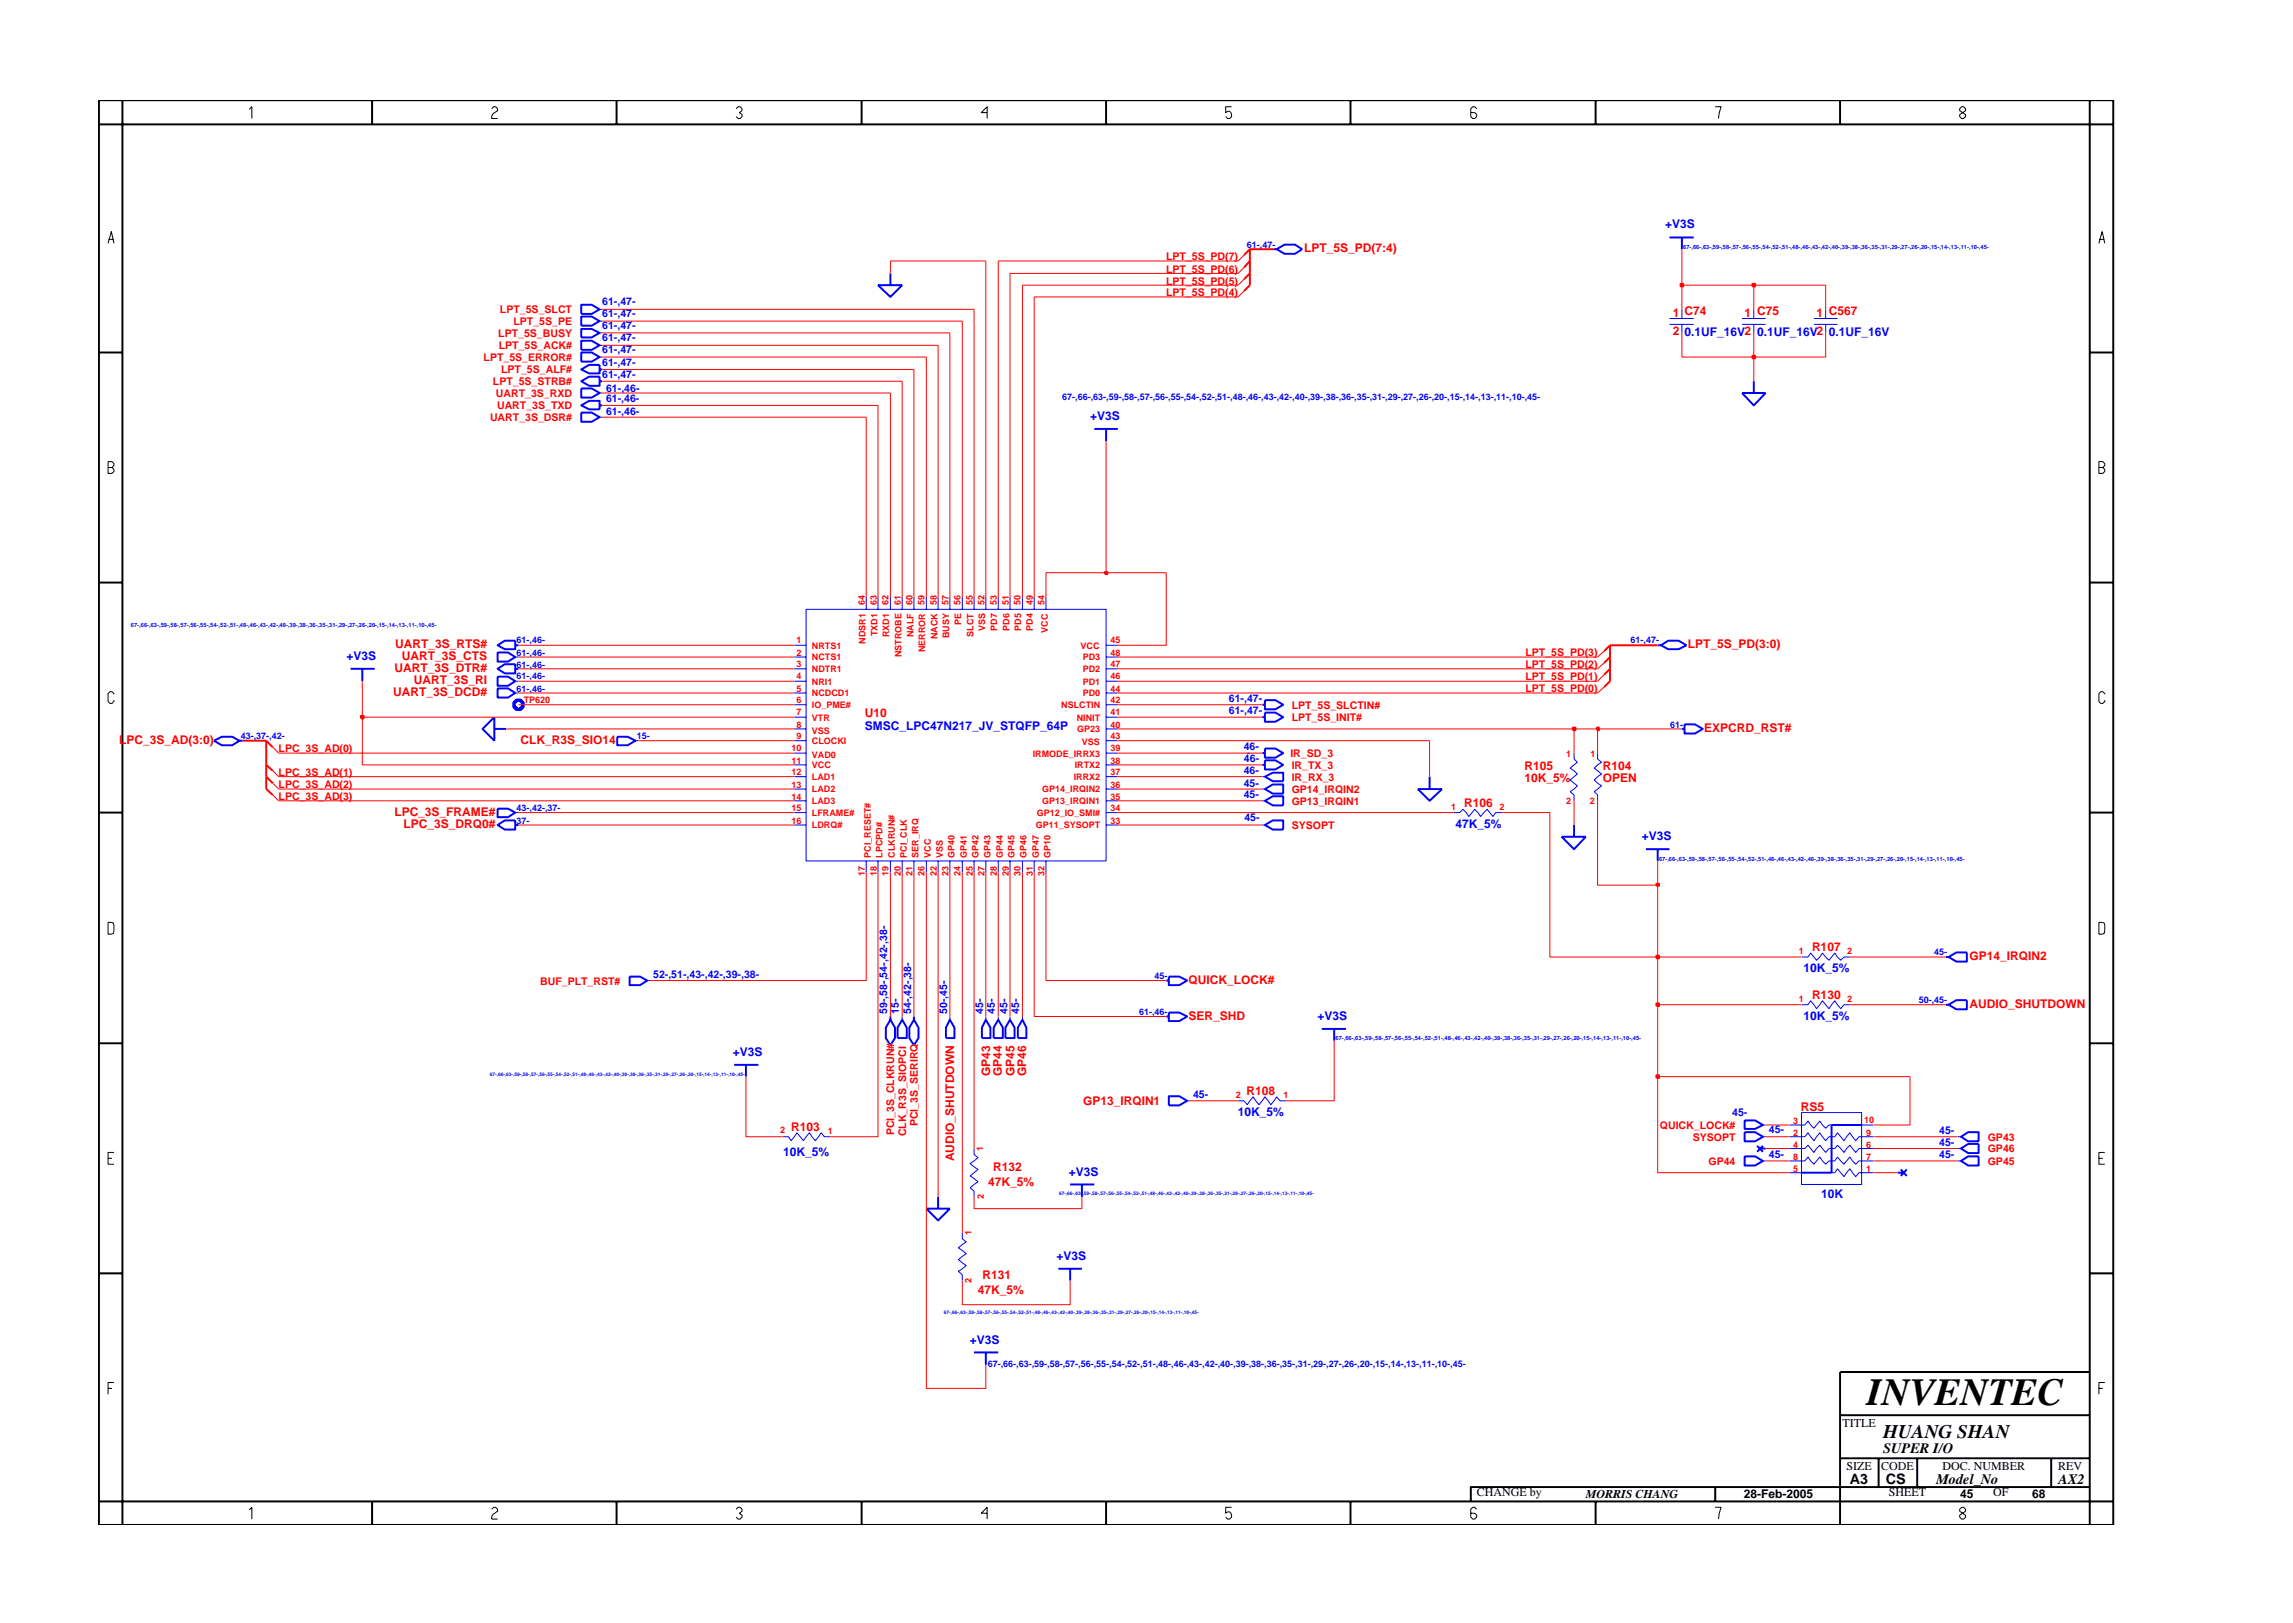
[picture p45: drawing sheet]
<svg xmlns="http://www.w3.org/2000/svg" width="297mm" height="210mm" viewBox="0 0 297 210" stroke-linecap="round" stroke-linejoin="round" font-family="sans-serif">
<defs><g id="words">
<text font-size="5" x="241.8" y="182">INVENTEC</text>
<text font-size="2.5" x="244" y="186.3">HUANG SHAN</text>
<g font-size="1.9">
<text x="244" y="188.2">SUPER I/O</text>
<text x="239.6" y="192.2">A3</text>
<text x="244.3" y="192.3">CS</text>
<text x="250.8" y="192.2">Model_No</text>
<text x="266.6" y="192.2">AX2</text>
</g>
<g font-size="1.6" fill="#00f">
<text x="215.7" y="29.6">+V3S</text>
<text x="218.2" y="43.5">0.1UF_16V2</text>
<text x="227.6" y="43.5">0.1UF_16V2</text>
<text x="236.9" y="43.5">0.1UF_16V</text>
<text x="141.2" y="54.5">+V3S</text>
<text x="44.9" y="85.5">+V3S</text>
<text x="112" y="94.6">SMSC_LPC47N217_JV_STQFP_64P</text>
<text x="188.6" y="107.3">47K_5%</text>
<text x="212.7" y="108.8">+V3S</text>
<text x="233.6" y="125.9">10K_5%</text>
<text x="94.9" y="136.8">+V3S</text>
<text x="170.7" y="132.1">+V3S</text>
<text x="233.6" y="132.2">10K_5%</text>
<text x="101.4" y="149.8">10K_5%</text>
<text x="160.4" y="144.6">10K_5%</text>
<text x="138.5" y="152.3">+V3S</text>
<text x="235.9" y="155.1">10K</text>
<text x="136.8" y="163.2">+V3S</text>
<text x="125.6" y="174.1">+V3S</text>
</g>
<g font-size="1.6" fill="#f00">
<text x="168.9" y="32.7">LPT_5S_PD(7:4)</text>
<text x="216.7" y="41">1 C74</text>
<text x="226" y="41">1 C75</text>
<text x="235.3" y="41">1 C567</text>
<text x="216.7" y="43.4">2</text>
<text x="51.2" y="83.9">UART_3S_RTS#</text>
<text x="218.6" y="83.9">LPT_5S_PD(3:0)</text>
<text x="51.1" y="87.1">UART_3S_DTR#</text>
<text x="52.1" y="85.5">UART_3S_CTS</text>
<text x="53.6" y="88.6">UART_3S_RI</text>
<text x="50.9" y="90.2">UART_3S_DCD#</text>
<text x="112" y="92.9">U10</text>
<text x="220.8" y="94.8">EXPCRD_RST#</text>
<text x="15.5" y="96.4">LPC_3S_AD(3:0)</text>
<text x="67.4" y="96.4">CLK_R3S_SIO14</text>
<text x="197.5" y="99.8">R105</text>
<text x="197.5" y="101.3">10K_5%</text>
<text x="207.6" y="99.8">R104</text>
<text x="207.6" y="101.3">OPEN</text>
<text x="51.1" y="105.7">LPC_3S_FRAME#</text>
<text x="52.3" y="107.3">LPC_3S_DRQ0#</text>
<text x="189.7" y="104.6">R106</text>
<text x="234.7" y="123.2">R107</text>
<text x="255.1" y="124.3">GP14_IRQIN2</text>
<text x="154" y="127.4">QUICK_LOCK#</text>
<text x="234.7" y="129.4">R130</text>
<text x="255.1" y="130.6">AUDIO_SHUTDOWN</text>
<text x="154" y="132.1">SER_SHD</text>
<text x="128.3" y="139.4" transform="rotate(-90 128.3 139.4)">GP43</text>
<text x="129.8" y="139.4" transform="rotate(-90 129.8 139.4)">GP44</text>
<text x="131.4" y="139.4" transform="rotate(-90 131.4 139.4)">GP45</text>
<text x="132.9" y="139.4" transform="rotate(-90 132.9 139.4)">GP46</text>
<text x="140.3" y="143.2">GP13_IRQIN1</text>
<text x="161.5" y="141.8">R108</text>
<text x="233.3" y="144">RS5</text>
<text x="102.5" y="146.5">R103</text>
<text x="123.6" y="150.4" transform="rotate(-90 123.6 150.4)">AUDIO_SHUTDOWN</text>
<text x="128" y="153.6">47K_5%</text>
<text x="128.6" y="151.7">R132</text>
<text x="126.7" y="167.7">47K_5%</text>
<text x="127.3" y="165.7">R131</text>
</g>
<g font-size="1.6">
<text x="238.7" y="184.8">TITLE</text>
<text x="239.2" y="190.4">SIZE</text>
<text x="243.7" y="190.4">CODE</text>
<text x="251.6" y="190.4">DOC. NUMBER</text>
<text x="266.6" y="190.4">REV</text>
<text x="191.3" y="193.9">CHANGE by</text>
<text x="205.4" y="194.1">MORRIS CHANG</text>
<text x="225.9" y="194.1">28-Feb-2005</text>
<text x="244.7" y="193.9">SHEET</text>
<text x="253.9" y="194.1">45</text>
<text x="258.2" y="193.9">OF</text>
<text x="263.3" y="194.1">68</text>
</g>
<g font-size="1.4" fill="#f00">
<text x="151" y="35.3">LPT_5S_PD(6)</text>
<text x="151" y="33.7">LPT_5S_PD(7)</text>
<text x="64.8" y="40.6">LPT_5S_SLCT</text>
<text x="151" y="38.4">LPT_5S_PD(4)</text>
<text x="151" y="36.9">LPT_5S_PD(5)</text>
<text x="62.6" y="46.8">LPT_5S_ERROR#</text>
<text x="64.5" y="43.6">LPT_5S_BUSY</text>
<text x="64.6" y="45.2">LPT_5S_ACK#</text>
<text x="66.5" y="42.1">LPT_5S_PE</text>
<text x="63.9" y="49.9">LPT_5S_STRB#</text>
<text x="64.2" y="51.4">UART_3S_RXD</text>
<text x="64.4" y="53">UART_3S_TXD</text>
<text x="64.9" y="48.4">LPT_5S_ALF#</text>
<text x="63.5" y="54.6">UART_3S_DSR#</text>
<text x="197.6" y="88.1">LPT_5S_PD(1)</text>
<text x="197.6" y="86.6">LPT_5S_PD(2)</text>
<text x="197.6" y="85">LPT_5S_PD(3)</text>
<text x="197.6" y="89.7">LPT_5S_PD(0)</text>
<text x="167.3" y="91.8">LPT_5S_SLCTIN#</text>
<text x="167.3" y="93.4">LPT_5S_INIT#</text>
<text x="36.1" y="100.5">LPC_3S_AD(1)</text>
<text x="36.1" y="97.5">LPC_3S_AD(0)</text>
<text x="167.2" y="98.1">IR_SD_3</text>
<text x="167.3" y="99.6">IR_TX_3</text>
<text x="167.3" y="101.1">IR_RX_3</text>
<text x="36.1" y="103.7">LPC_3S_AD(3)</text>
<text x="36.1" y="102.1">LPC_3S_AD(2)</text>
<text x="167.3" y="102.7">GP14_IRQIN2</text>
<text x="167.3" y="107.4">SYSOPT</text>
<text x="167.3" y="104.3">GP13_IRQIN1</text>
<text x="70" y="127.5">BUF_PLT_RST#</text>
<text x="115.8" y="147.1" transform="rotate(-90 115.8 147.1)">PCI_3S_CLKRUN#</text>
<text x="117.4" y="147.2" transform="rotate(-90 117.4 147.2)">CLK_R3S_SIOPCI</text>
<text x="118.9" y="145.9" transform="rotate(-90 118.9 145.9)">PCI_3S_SERIRQ</text>
<text x="215" y="146.3">QUICK_LOCK#</text>
<text x="219.3" y="147.8">SYSOPT</text>
<text x="257.5" y="147.8">GP43</text>
<text x="257.5" y="149.3">GP46</text>
<text x="221.3" y="150.9">GP44</text>
<text x="257.5" y="150.9">GP45</text>
</g>
<g font-size="1.4" fill="#00f">
<text x="78" y="41.1">61-,47-</text>
<text x="78" y="39.5">61-,47-</text>
<text x="78" y="42.6">61-,47-</text>
<text x="78" y="45.8">61-,47-</text>
<text x="78" y="44.1">61-,47-</text>
<text x="78" y="47.4">61-,47-</text>
<text x="78" y="49">61-,47-</text>
<text x="78.5" y="52.1">61-,46-</text>
<text x="78.5" y="53.7">61-,46-</text>
<text x="78.5" y="50.7">61-,46-</text>
<text x="159.2" y="92.5">61-,47-</text>
<text x="159.2" y="91">61-,47-</text>
<text x="161.1" y="97.1">46-</text>
<text x="161.1" y="101.9">45-</text>
<text x="161.1" y="100.3">46-</text>
<text x="161.1" y="98.8">46-</text>
<text x="161.1" y="103.4">45-</text>
<text x="161.2" y="106.3">45-</text>
<text x="84.6" y="126.7">52-,51-,43-,42-,39-,38-</text>
<text x="114.9" y="131.3" transform="rotate(-90 114.9 131.3)">59-,58-,54-,42-,38-</text>
<text x="116.4" y="131.3" transform="rotate(-90 116.4 131.3)">15-</text>
<text x="118.1" y="131.3" transform="rotate(-90 118.1 131.3)">54-,42-,38-</text>
<text x="122.7" y="131.3" transform="rotate(-90 122.7 131.3)">50-,45-</text>
<text x="127.4" y="131.3" transform="rotate(-90 127.4 131.3)">45-</text>
<text x="128.9" y="131.3" transform="rotate(-90 128.9 131.3)">45-</text>
<text x="130.5" y="131.3" transform="rotate(-90 130.5 131.3)">45-</text>
<text x="132" y="131.3" transform="rotate(-90 132 131.3)">45-</text>
<text x="154.5" y="142.3">45-</text>
<text x="224.4" y="144.6">45-</text>
<text x="229.1" y="150">45-</text>
<text x="229.1" y="146.8">45-</text>
<text x="251.2" y="150">45-</text>
<text x="251.2" y="146.9">45-</text>
<text x="251.2" y="148.4">45-</text>
</g>
<g font-size="1.2" fill="#00f">
<text x="161.5" y="32.1">61-,47-</text>
<text x="137.6" y="51.9">67-,66-,63-,59-,58-,57-,56-,55-,54-,52-,51-,48-,46-,43-,42-,40-,39-,38-,36-,35-,31-,29-,27-,26-,20-,15-,14-,13-,11-,10-,45-</text>
<text x="66.9" y="83.3">61-,46-</text>
<text x="211.2" y="83.3">61-,47-</text>
<text x="66.9" y="89.6">61-,46-</text>
<text x="66.9" y="88">61-,46-</text>
<text x="66.9" y="84.9">61-,46-</text>
<text x="66.9" y="86.5">61-,46-</text>
<text x="31.2" y="95.8">43-,37-,42-</text>
<text x="82.5" y="95.8">15-</text>
<text x="216.4" y="94.3">61-</text>
<text x="66.9" y="105.1">43-,42-,37-</text>
<text x="66.9" y="106.7">37-</text>
<text x="250.6" y="123.7">45-</text>
<text x="147.6" y="131.5">61-,46-</text>
<text x="149.6" y="126.9">45-</text>
<text x="248.6" y="130">50-,45-</text>
<text x="128" y="177.1">67-,66-,63-,59-,58-,57-,56-,55-,54-,52-,51-,48-,46-,43-,42-,40-,39-,38-,36-,35-,31-,29-,27-,26-,20-,15-,14-,13-,11-,10-,45-</text>
</g>
<g font-size="1.2" fill="#f00">
<text x="103.2" y="83.3">1</text>
<text x="112" y="78.3" transform="rotate(-90 112 78.3)">64</text>
<text x="112.1" y="83.4" transform="rotate(-90 112.1 83.4)">NDSR1</text>
<text x="113.6" y="78.3" transform="rotate(-90 113.6 78.3)">63</text>
<text x="113.7" y="82.4" transform="rotate(-90 113.7 82.4)">TXD1</text>
<text x="115.1" y="78.3" transform="rotate(-90 115.1 78.3)">62</text>
<text x="115.2" y="82.6" transform="rotate(-90 115.2 82.6)">RXD1</text>
<text x="116.7" y="78.3" transform="rotate(-90 116.7 78.3)">61</text>
<text x="118.2" y="78.3" transform="rotate(-90 118.2 78.3)">60</text>
<text x="118.3" y="82.6" transform="rotate(-90 118.3 82.6)">NALF</text>
<text x="119.7" y="78.3" transform="rotate(-90 119.7 78.3)">59</text>
<text x="121.4" y="78.3" transform="rotate(-90 121.4 78.3)">58</text>
<text x="121.4" y="82.8" transform="rotate(-90 121.4 82.8)">NACK</text>
<text x="122.9" y="78.3" transform="rotate(-90 122.9 78.3)">57</text>
<text x="123" y="82.7" transform="rotate(-90 123 82.7)">BUSY</text>
<text x="124.4" y="78.3" transform="rotate(-90 124.4 78.3)">56</text>
<text x="124.5" y="81" transform="rotate(-90 124.5 81)">PE</text>
<text x="126" y="78.3" transform="rotate(-90 126 78.3)">55</text>
<text x="126.1" y="82.5" transform="rotate(-90 126.1 82.5)">SLCT</text>
<text x="127.5" y="78.3" transform="rotate(-90 127.5 78.3)">52</text>
<text x="127.6" y="81.8" transform="rotate(-90 127.6 81.8)">VSS</text>
<text x="129.1" y="78.3" transform="rotate(-90 129.1 78.3)">53</text>
<text x="129.2" y="81.7" transform="rotate(-90 129.2 81.7)">PD7</text>
<text x="130.7" y="78.3" transform="rotate(-90 130.7 78.3)">51</text>
<text x="130.8" y="81.7" transform="rotate(-90 130.8 81.7)">PD6</text>
<text x="132.2" y="78.3" transform="rotate(-90 132.2 78.3)">50</text>
<text x="132.3" y="81.7" transform="rotate(-90 132.3 81.7)">PD5</text>
<text x="133.8" y="78.3" transform="rotate(-90 133.8 78.3)">49</text>
<text x="133.8" y="81.7" transform="rotate(-90 133.8 81.7)">PD4</text>
<text x="135.3" y="78.3" transform="rotate(-90 135.3 78.3)">54</text>
<text x="135.7" y="82" transform="rotate(-90 135.7 82)">VCC</text>
<text x="143.9" y="83.3">45</text>
<text x="103.2" y="89.6">5</text>
<text x="103.2" y="84.9">2</text>
<text x="103.2" y="86.5">3</text>
<text x="103.2" y="88">4</text>
<text x="105.2" y="85.6">NCTS1</text>
<text x="105.2" y="87.1">NDTR1</text>
<text x="105.2" y="84">NRTS1</text>
<text x="105.2" y="88.7">NRI1</text>
<text x="116.8" y="85.1" transform="rotate(-90 116.8 85.1)">NSTROBE</text>
<text x="119.8" y="84.5" transform="rotate(-90 119.8 84.5)">NERROR</text>
<text x="140" y="84.1">VCC</text>
<text x="140.3" y="88.7">PD1</text>
<text x="140.3" y="87.1">PD2</text>
<text x="140.3" y="85.6">PD3</text>
<text x="143.9" y="89.6">44</text>
<text x="143.9" y="88">46</text>
<text x="143.9" y="86.5">47</text>
<text x="143.9" y="84.9">48</text>
<text x="67.8" y="91.1">TP620</text>
<text x="103.2" y="92.7">7</text>
<text x="103.2" y="91.1">6</text>
<text x="103.2" y="94.3">8</text>
<text x="103.2" y="95.8">9</text>
<text x="105.2" y="90.2">NCDCD1</text>
<text x="105.2" y="93.3">VTR</text>
<text x="105.2" y="91.7">IO_PME#</text>
<text x="105.2" y="95">VSS</text>
<text x="137.5" y="91.7">NSLCTIN</text>
<text x="139.5" y="93.3">NINIT</text>
<text x="139.5" y="94.9">GP23</text>
<text x="140.3" y="90.2">PD0</text>
<text x="143.9" y="91.1">42</text>
<text x="143.9" y="94.3">40</text>
<text x="143.9" y="92.7">41</text>
<text x="143.9" y="95.8">43</text>
<text x="102.5" y="98.9">11</text>
<text x="102.5" y="97.3">10</text>
<text x="102.5" y="100.4">12</text>
<text x="105.2" y="99.5">VCC</text>
<text x="105.2" y="98.2">VAD0</text>
<text x="105.2" y="101.1">LAD1</text>
<text x="105.2" y="96.4">CLOCKI</text>
<text x="133.8" y="98">IRMODE_IRRX3</text>
<text x="139.1" y="101.1">IRRX2</text>
<text x="139.2" y="99.5">IRTX2</text>
<text x="140.2" y="96.5">VSS</text>
<text x="143.9" y="97.3">39</text>
<text x="143.9" y="100.4">37</text>
<text x="143.9" y="98.9">38</text>
<text x="202.9" y="98.1">1</text>
<text x="206" y="98.1">1</text>
<text x="102.5" y="102.1">13</text>
<text x="102.5" y="103.6">14</text>
<text x="102.5" y="106.7">16</text>
<text x="102.5" y="105.1">15</text>
<text x="105.2" y="105.7">LFRAME#</text>
<text x="105.2" y="102.7">LAD2</text>
<text x="105.2" y="104.2">LAD3</text>
<text x="105.2" y="107.3">LDRQ#</text>
<text x="134.2" y="107.3">GP11_SYSOPT</text>
<text x="134.3" y="105.7">GP12_IO_SMI#</text>
<text x="135" y="104.2">GP13_IRQIN1</text>
<text x="135" y="102.7">GP14_IRQIN2</text>
<text x="143.9" y="106.7">33</text>
<text x="143.9" y="105.1">34</text>
<text x="143.9" y="103.6">35</text>
<text x="143.9" y="102.1">36</text>
<text x="188" y="104.9">1</text>
<text x="194.3" y="104.9">2</text>
<text x="202.9" y="104.2">2</text>
<text x="205.9" y="104.2">2</text>
<text x="112" y="113.4" transform="rotate(-90 112 113.4)">17</text>
<text x="112.8" y="111.1" transform="rotate(-90 112.8 111.1)">PCI_RESET#</text>
<text x="113.6" y="113.4" transform="rotate(-90 113.6 113.4)">18</text>
<text x="114.3" y="111.1" transform="rotate(-90 114.3 111.1)">LPCPD#</text>
<text x="115.1" y="113.4" transform="rotate(-90 115.1 113.4)">19</text>
<text x="115.9" y="111.1" transform="rotate(-90 115.9 111.1)">CLKRUN#</text>
<text x="116.7" y="113.4" transform="rotate(-90 116.7 113.4)">20</text>
<text x="117.5" y="111.1" transform="rotate(-90 117.5 111.1)">PCI_CLK</text>
<text x="118.2" y="113.4" transform="rotate(-90 118.2 113.4)">21</text>
<text x="119" y="111.1" transform="rotate(-90 119 111.1)">SER_IRQ</text>
<text x="119.7" y="113.4" transform="rotate(-90 119.7 113.4)">26</text>
<text x="120.6" y="111.1" transform="rotate(-90 120.6 111.1)">VCC</text>
<text x="121.4" y="113.4" transform="rotate(-90 121.4 113.4)">22</text>
<text x="122.1" y="111.1" transform="rotate(-90 122.1 111.1)">VSS</text>
<text x="122.9" y="113.4" transform="rotate(-90 122.9 113.4)">23</text>
<text x="123.6" y="111.1" transform="rotate(-90 123.6 111.1)">GP40</text>
<text x="124.4" y="113.4" transform="rotate(-90 124.4 113.4)">24</text>
<text x="125.3" y="111.1" transform="rotate(-90 125.3 111.1)">GP41</text>
<text x="126" y="113.4" transform="rotate(-90 126 113.4)">25</text>
<text x="126.8" y="111.1" transform="rotate(-90 126.8 111.1)">GP42</text>
<text x="127.5" y="113.4" transform="rotate(-90 127.5 113.4)">27</text>
<text x="128.3" y="111.1" transform="rotate(-90 128.3 111.1)">GP43</text>
<text x="129.1" y="113.4" transform="rotate(-90 129.1 113.4)">28</text>
<text x="129.9" y="111.1" transform="rotate(-90 129.9 111.1)">GP44</text>
<text x="130.7" y="113.4" transform="rotate(-90 130.7 113.4)">29</text>
<text x="131.4" y="111.1" transform="rotate(-90 131.4 111.1)">GP45</text>
<text x="132.2" y="113.4" transform="rotate(-90 132.2 113.4)">30</text>
<text x="133" y="111.1" transform="rotate(-90 133 111.1)">GP46</text>
<text x="133.8" y="113.4" transform="rotate(-90 133.8 113.4)">31</text>
<text x="134.6" y="111.1" transform="rotate(-90 134.6 111.1)">GP47</text>
<text x="135.3" y="113.4" transform="rotate(-90 135.3 113.4)">32</text>
<text x="136.1" y="111.1" transform="rotate(-90 136.1 111.1)">GP10</text>
<text x="233" y="123.6">1</text>
<text x="239.3" y="123.6">2</text>
<text x="233" y="129.8">1</text>
<text x="239.3" y="129.8">2</text>
<text x="160.1" y="142.2">2</text>
<text x="166.3" y="142.3">1</text>
<text x="101.1" y="146.8">2</text>
<text x="107.2" y="146.9">1</text>
<text x="127.4" y="149.1" transform="rotate(-90 127.4 149.1)">1</text>
<text x="232.3" y="145.6">3</text>
<text x="232.3" y="147.2">2</text>
<text x="232.3" y="148.7">4</text>
<text x="241.5" y="145.5">10</text>
<text x="241.8" y="148.7">6</text>
<text x="241.8" y="147.2">9</text>
<text x="127.5" y="155.4" transform="rotate(-90 127.5 155.4)">2</text>
<text x="232.3" y="150.3">8</text>
<text x="232.3" y="151.8">5</text>
<text x="241.8" y="151.8">1</text>
<text x="241.8" y="150.3">7</text>
<text x="125.9" y="160" transform="rotate(-90 125.9 160)">1</text>
<text x="125.9" y="166.2" transform="rotate(-90 125.9 166.2)">2</text>
</g>
<g font-size=".7" fill="#00f">
<text x="218" y="32.3">67-,66-,63-,59-,58-,57-,56-,55-,54-,52-,51-,48-,46-,43-,42-,40-,39-,38-,36-,35-,31-,29-,27-,26-,20-,15-,14-,13-,11-,10-,45-</text>
<text x="17" y="81.3">67-,66-,63-,59-,58-,57-,56-,55-,54-,52-,51-,48-,46-,43-,42-,40-,39-,38-,36-,35-,31-,29-,27-,26-,20-,15-,14-,13-,11-,10-,45-</text>
<text x="214.9" y="111.5">67-,66-,63-,59-,58-,57-,56-,55-,54-,52-,51-,48-,46-,43-,42-,40-,39-,38-,36-,35-,31-,29-,27-,26-,20-,15-,14-,13-,11-,10-,45-</text>
<text x="173" y="134.8">67-,66-,63-,59-,58-,57-,56-,55-,54-,52-,51-,48-,46-,43-,42-,40-,39-,38-,36-,35-,31-,29-,27-,26-,20-,15-,14-,13-,11-,10-,45-</text>
</g>
<g font-size=".6" fill="#00f">
<text x="63.4" y="139.4">67-,66-,63-,59-,58-,57-,56-,55-,54-,52-,51-,48-,46-,43-,42-,40-,39-,38-,36-,35-,31-,29-,27-,26-,20-,15-,14-,13-,11-,10-,45-</text>
<text x="137.2" y="154.8">67-,66-,63-,59-,58-,57-,56-,55-,54-,52-,51-,48-,46-,43-,42-,40-,39-,38-,36-,35-,31-,29-,27-,26-,20-,15-,14-,13-,11-,10-,45-</text>
<text x="122.3" y="170.3">67-,66-,63-,59-,58-,57-,56-,55-,54-,52-,51-,48-,46-,43-,42-,40-,39-,38-,36-,35-,31-,29-,27-,26-,20-,15-,14-,13-,11-,10-,45-</text>
</g>
</g></defs>
<g fill="none" stroke="#f00" stroke-width=".13">
<path d="M161.1 33l-.7 .8M161.1 37.7l-.7 .8M161.1 36.2l-.7 .7M161.1 34.7l-.7 .7M35.3 99.9l.8 .7M35.3 96.8l.8 .8M207.8 89l-.8 .8M207.8 85.9l-.8 .7M207.8 84.4l-.8 .7M207.8 87.4l-.8 .9M35.3 103l.8 .7M35.3 101.5l.8 .7"/>
<path d="M113.7 113.1v34.2h-6.1M120 113.1v66.8h7.7v-3.1M121.5 113.1v42M124.7 113.1v46.6M126.2 113.1v35.7M96.6 139.5v7.8h4.8M172.8 134.8v7.8h-6.2M214.7 139.5v12.4h17.1M247.4 139.5v6.2h-4.7M126.2 155.1v1.5h14v-1.5M154.1 142.6h6.3M228.7 150.4h3.1"/>
<path d="M228.7 148.8h3.1M228.7 147.3h3.1M228.7 145.7h3.1M242.7 151.9h3.1M242.7 150.4h10.9M242.7 148.8h10.9M242.7 147.3h10.9M124.7 165.9v3.1h13.9v-3.1"/>
</g>
<path d="M161.9 32.3l-.8 .7M161.9 36.9l-.8 .8M161.9 35.4l-.8 .8M161.9 33.8l-.8 .9M34.5 99.1l.8 .8M34.5 96l.8 .8M208.6 88.3l-.8 .7M208.6 85.1l-.8 .8M208.6 83.6l-.8 .8M208.6 86.6l-.8 .8M34.5 102.2l.8 .8M34.5 100.6l.8 .9" fill="none" stroke="#f00" stroke-width=".25"/>
<g fill="none" stroke="#00f" stroke-width=".25">
<path d="M75.3 39.5h1.4l1 .6-1 .6h-1.4zM113.7 36.9h3.2l-1.6 1.6zM115.3 35.4v1.5M165 32.3h.4M165.4 32.3l1-.6h1.4l.9 .6-.9 .6h-1.4zM216.3 30.8h3.1M217.9 30.8v1.5M75.3 47.9l1-.6h1.4v1.1h-1.4zM75.3 53.5h1.4l1 .5-1 .6h-1.4zM75.3 44.1h1.4l1 .6-1 .6h-1.4zM75.3 52.5l1-.6h1.4v1.1h-1.4zM75.3 49.4l1-.6h1.4v1.2h-1.4z"/>
<path d="M75.3 42.6h1.4l1 .5-1 .6h-1.4zM75.3 41h1.4l1 .6-1 .6h-1.4zM75.3 50.3h1.4l1 .6-1 .6h-1.4zM75.3 45.7h1.4l1 .6-1 .5h-1.4zM77.7 47.9h.3M77.7 52.5h.3M77.7 49.4h.3M141.8 55.6h3M143.3 55.6v1.6M225.7 50.9h3l-1.5 1.6zM227.2 49.4v1.5M27.7 96l1-.6h1.4l.9 .6-.9 .5h-1.4z"/>
<path d="M31 96h.4M45.4 86.6h3.1M46.9 86.6v1.7M62.5 94.4l1.5-1.5v3.1zM64 94.4h1.6M64.5 83.6l.9-.6h1.3v1.1h-1.3zM64.5 86.6l.9-.6h1.3v1.2h-1.3zM64.5 84.5h1.3l.9 .6-.9 .6h-1.3zM64.5 89.2h1.3l.9 .6-.9 .6h-1.3zM64.5 87.7h1.3l.9 .6-.9 .5h-1.3zM66.7 83.6h.5M66.7 86.6h.5"/>
<path d="M80 95.4h1.3l1 .6-1 .5h-1.3zM163.5 99.1h.4M163.5 97.6h.4M163.5 92.9h.4M163.5 91.3h.4M163.9 98.5h1.3l1 .6-1 .6h-1.3zM163.9 97h1.3l1 .6-1 .6h-1.3zM163.9 92.3h1.3l1 .6-1 .6h-1.3zM163.9 90.7h1.3l1 .6-1 .6h-1.3zM214.7 83.6h.5M215.2 83.6l.9-.6h1.4l1 .6-1 .5h-1.4zM217.9 94.4h.3"/>
<path d="M218.2 93.8h1.4l1 .6-1 .6h-1.4zM64.5 106.9l.9-.6h1.3v1.2h-1.3zM64.5 104.8h1.3l.9 .5-.9 .6h-1.3zM66.7 106.9h.5M163.9 103.7l1-.5h1.3v1.1h-1.3zM163.9 106.9l1-.6h1.3v1.2h-1.3zM163.9 102.2l1-.6h1.3v1.2h-1.3zM163.9 100.6l1-.5h1.3v1.1h-1.3zM183.7 102.2h3.1l-1.6 1.5zM185.2 100.6v1.6M202.3 108.4h3.1l-1.5 1.6zM203.9 106.9v1.5"/>
<path d="M213.2 110h3.1M214.7 110v1.5M81.6 126.5h1.3l.9 .5-.9 .6h-1.3zM95.1 138h3.1M96.6 138v1.5M115.3 132.1l.6 1v1.4l-.6 .9-.5-.9v-1.4zM115.3 131.7v.4M116.9 132.1l.6 1v1.4h-1.2v-1.4zM118.4 132.1l.6 1v1.4l-.6 .9-.6-.9v-1.4zM118.4 131.7v.4M123 132.1l.6 1v1.4h-1.1v-1.4zM127.7 132.1l.6 1v1.4h-1.1v-1.4z"/>
<path d="M129.3 132.1l.6 1v1.4h-1.2v-1.4zM130.8 132.1l.6 1v1.4h-1.2v-1.4zM132.4 132.1l.6 1v1.4h-1.1v-1.4zM151.1 131.7h.3M151.1 127h.3M151.4 131.2h1.4l1 .5-1 .6h-1.4zM151.4 126.5h1.4l1 .5-1 .6h-1.4zM171.2 133.3h3.2M172.8 133.3v1.5M252.1 130.2h.3M252.1 124h.3M252.4 130.2l1-.6h1.4v1.2h-1.4z"/>
<path d="M252.4 124l1-.6h1.4v1.2h-1.4zM120 156.6h3l-1.5 1.5zM121.5 155.1v1.5M138.6 153.4h3.2M140.2 153.4v1.7M151.4 142h1.4l1 .6-1 .6h-1.4zM226 146.7h1.4l1 .6-1 .6h-1.4zM226 145.1h1.4l1 .6-1 .5h-1.4zM226 149.8h1.4l1 .6-1 .6h-1.4zM227.6 148.4l.8 .8M228 148.8h.7M228.4 148.4l-.8 .8"/>
<path d="M241.2 145.7h-3.9v6.2h-3.9M245.8 151.9h.8M246.2 151.5l.8 .8M247 151.5l-.8 .8M254 150.4l1-.6h1.3v1.2h-1.3zM254 147.3l1-.6h1.3v1.2h-1.3zM254 148.8l1-.6h1.3v1.2h-1.3zM126.2 175.2h3.1M127.7 175.2v1.6M137.1 164.4h3.1M138.6 164.4v1.5"/>
</g>
<g fill="none" stroke="#00f" stroke-width=".13">
<path d="M77.7 54h.3M77.7 44.7h.3M77.7 43.1h.3M77.7 40.1h.3M77.7 41.6h.3M77.7 50.9h.3M77.7 46.3h.3M216.3 41.3h3.1M216.3 42h3.1M217.9 40.1v1.2M217.9 42v1.1M225.7 41.3h3"/>
<path d="M225.7 42h3M227.2 40.1v1.2M227.2 42v1.1M235 41.3h3M235 42h3M236.5 40.1v1.2M236.5 42v1.1M104.4 78.9h38.9v32.6h-38.9zM112.2 77.3v1.6M113.7 77.3v1.6M115.3 77.3v1.6M116.9 77.3v1.6"/>
<path d="M118.4 77.3v1.6M120 77.3v1.6M121.5 77.3v1.6M123 77.3v1.6M124.7 77.3v1.6M126.2 77.3v1.6M127.7 77.3v1.6M129.3 77.3v1.6M130.8 77.3v1.6M132.4 77.3v1.6M134 77.3v1.6M135.5 77.3v1.6"/>
<path d="M66.7 85.1h.5M66.7 88.3h.5M66.7 89.8h.5M82.3 96h.4M102.9 97.6h1.5M102.9 83.6h1.5M102.9 85.1h1.5M102.9 86.6h1.5M102.9 88.3h1.5M102.9 89.8h1.5M102.9 91.3h1.5M102.9 92.9h1.5"/>
<path d="M102.9 94.4h1.5M102.9 96h1.5M102.9 99.1h1.5M143.3 97.6h1.5M143.3 83.6h1.5M143.3 85.1h1.5M143.3 86.6h1.5M143.3 88.3h1.5M143.3 89.8h1.5M143.3 91.3h1.5M143.3 92.9h1.5M143.3 94.4h1.5"/>
<path d="M143.3 96h1.5M143.3 99.1h1.5M161.6 97.6h.3M203.9 97.6v.7l.4 .4-.9 .8 .9 .8-.9 .7 .9 .8-.9 .8 .5 .4v.7M207 97.6v.7l.5 .4-1 .8 1 .8-1 .7 1 .8-1 .8 .5 .4v.7M66.7 105.3h.5M102.9 103.7h1.5M102.9 105.3h1.5M102.9 106.9h1.5M102.9 100.6h1.5M102.9 102.2h1.5M112.2 111.5v1.6"/>
<path d="M113.7 111.5v1.6M115.3 111.5v1.6M116.9 111.5v1.6M118.4 111.5v1.6M120 111.5v1.6M121.5 111.5v1.6M123 111.5v1.6M124.7 111.5v1.6M126.2 111.5v1.6M127.7 111.5v1.6M129.3 111.5v1.6M130.8 111.5v1.6"/>
<path d="M132.4 111.5v1.6M134 111.5v1.6M135.5 111.5v1.6M143.3 103.7h1.5M143.3 105.3h1.5M143.3 106.9h1.5M143.3 100.6h1.5M143.3 102.2h1.5M163.5 103.7h.4M163.5 106.9h.4M163.5 100.6h.4M163.5 102.2h.4"/>
<path d="M188.3 105.3h.8l.4-.5 .8 1 .7-1 .8 1 .8-1 .8 1 .3-.5h.9M83.8 127h.5M116.9 131.7v.4M123 131.7v.4M127.7 131.7v.4M129.3 131.7v.4M130.8 131.7v.4M132.4 131.7v.4M233.4 124h.8l.4-.5 .7 .9 .8-.9 .8 .9 .8-.9 .7 .9 .5-.4h.7M233.4 130.2h.8l.4-.5 .7 1 .8-1 .8 1 .8-1 .7 1 .5-.5h.7M101.4 147.3h.7l.4 .5 .7-1 .9 1 .7-1 .8 1 .8-1 .4 .5h.8M124.7 159.7v.8l.5 .4-1.1 .8 1.1 .7-1.1 .8 1.1 .7-1.1 .8 .6 .4v.8"/>
<path d="M126.2 148.8v.7l.5 .5-1 .7 1 .8-1 .8 1 .8-1 .8 .5 .4v.8M153.8 142.6h.3M160.4 142.6h.7l.5 .5 .7-1 .8 1 .8-1 .7 1 .8-1 .4 .5h.8M228.4 147.3h.3M228.4 145.7h.3M228.4 150.4h.3M231.8 145.7h2l.4-.5 .8 1 .7-1 .8 1 .4-.5h.4M231.8 147.3h2l.4-.5 .8 1 .7-1 .8 1 .4-.5h.8l.3-.5 .9 1 .7-1 .8 1 .4-.5h1.9M231.8 148.8h2l.4-.4 .8 .9 .7-.9 .8 .9 .4-.5h.8l.3-.4 .9 .9 .7-.9 .8 .9 .4-.5h1.9M231.8 150.4h2l.4-.5 .8 .9 .7-.9 .8 .9 .4-.4h.8l.3-.5 .9 .9 .7-.9 .8 .9 .4-.4h1.9M231.8 151.9h1.6M233.4 144.1h7.8v9.3h-7.8z"/>
<path d="M237.3 151.9h.4l.3-.5 .9 1 .7-1 .8 1 .4-.5h1.9M241.2 145.7h1.5M253.6 147.3h.4M253.6 150.4h.4M253.6 148.8h.4"/>
</g>
<path d="M66.6 91l.3-.3h.5l.4 .3v.6l-.4 .3h-.5l-.3-.3z" fill="none" stroke="#00f" stroke-width=".42"/>
<path d="M214.6 139.3h.3v.3h-.3z" fill="#8e2323"/>
<path d="M214.6 139.3h.3v.3h-.3z" fill="none" stroke="#f00" stroke-width=".25"/>
<path d="M115.3 113.1v18.6M116.9 113.1v18.6M118.4 113.1v18.6M123 113.1v18.6M127.7 113.1v18.6M129.3 113.1v18.6M130.8 113.1v18.6M132.4 113.1v18.6M134 113.1v18.6h17.1M214.7 130.2v9.3h32.7" fill="none" stroke="#f00" stroke-width=".13"/>
<path d="M214.6 130h.3v.3h-.3z" fill="#8e2323"/>
<path d="M214.6 130h.3v.3h-.3z" fill="none" stroke="#f00" stroke-width=".25"/>
<path d="M112.2 113.1v13.9h-27.9M135.5 113.1v13.9h15.6M200.8 105.3v18.7h13.9v6.2h18.7M239.6 130.2h12.5" fill="none" stroke="#f00" stroke-width=".13"/>
<path d="M214.6 123.8h.3v.3h-.3z" fill="#8e2323"/>
<path d="M214.6 123.8h.3v.3h-.3z" fill="none" stroke="#f00" stroke-width=".25"/>
<path d="M207 103.7v11h7.7v9.3h18.7M239.6 124h12.5" fill="none" stroke="#f00" stroke-width=".13"/>
<path d="M214.6 114.5h.3v.3h-.3z" fill="#8e2323"/>
<path d="M31.4 96h3.1v6.2M214.6 114.5h.3v.3h-.3z" fill="none" stroke="#f00" stroke-width=".25"/>
<g fill="none" stroke="#f00" stroke-width=".13">
<path d="M36.1 97.6h66.8M46.9 92.9v6.2h56M65.6 94.4h37.3M82.7 96h20.2M144.8 94.4h59.1v3.2M144.8 96h40.4v4.6M144.8 99.1h18.7M144.8 97.6h18.7M207 94.4v3.2M36.1 103.7h66.8M36.1 102.2h66.8M36.1 100.6h66.8"/>
<path d="M67.2 106.9h35.7M67.2 105.3h35.7M144.8 106.9h18.7M144.8 105.3h43.5M144.8 103.7h18.7M144.8 102.2h18.7M144.8 100.6h18.7M194.6 105.3h6.2M203.9 103.7v3.2M214.7 111.5v3.2"/>
</g>
<path d="M203.7 94.3h.4v.3h-.4z" fill="#8e2323"/>
<path d="M203.7 94.3h.4v.3h-.4z" fill="none" stroke="#f00" stroke-width=".25"/>
<path d="M203.9 94.4h3.1" fill="none" stroke="#f00" stroke-width=".13"/>
<path d="M206.9 94.3h.2v.3h-.2z" fill="#8e2323"/>
<path d="M206.9 94.3h.2v.3h-.2z" fill="none" stroke="#f00" stroke-width=".25"/>
<path d="M207 94.4h10.9" fill="none" stroke="#f00" stroke-width=".13"/>
<path d="M46.8 92.7h.3v.4h-.3z" fill="#8e2323"/>
<path d="M46.8 92.7h.3v.4h-.3zM214.7 83.6h-6.1v4.7" fill="none" stroke="#f00" stroke-width=".25"/>
<g fill="none" stroke="#f00" stroke-width=".13">
<path d="M127.7 33.8v43.5M129.3 33.8v43.5M130.8 35.4v41.9M132.4 36.9v40.4M134 38.5v38.8M112.2 54v23.3M113.7 52.5v24.8M115.3 50.9v26.4M116.9 49.4v27.9M118.4 47.9v29.4M120 46.3v31M121.5 44.7v32.6"/>
<path d="M123 43.1v34.2M124.7 41.6v35.7M126.2 40.1v37.2M143.3 74.2h-7.8v3.1M151.1 74.2v9.4h-6.3M46.9 88.3v4.6h56M67.2 91.3h35.7M67.2 89.8h35.7M67.2 88.3h35.7M67.2 86.6h35.7M67.2 85.1h35.7M67.2 83.6h35.7"/>
<path d="M144.8 92.9h18.7M144.8 91.3h18.7M144.8 89.8h62.2M144.8 88.3h62.2M144.8 86.6h62.2M144.8 85.1h62.2"/>
</g>
<path d="M143.1 74.1h.4v.3h-.4z" fill="#8e2323"/>
<path d="M143.1 74.1h.4v.3h-.4z" fill="none" stroke="#f00" stroke-width=".25"/>
<path d="M78 54h34.2M78 52.5h35.7M78 50.9h37.3M78 49.4h38.9M78 47.9h40.4M78 46.3h42M143.3 57.2v17h7.8M217.9 43.1v3.2h9.3v3.1" fill="none" stroke="#f00" stroke-width=".13"/>
<path d="M227 46.1h.4v.3h-.4z" fill="#8e2323"/>
<path d="M161.9 35.4v1.5M227 46.1h.4v.3h-.4z" fill="none" stroke="#f00" stroke-width=".25"/>
<path d="M132.4 36.9h28M134 38.5h26.4M217.9 36.9v3.2M227.2 36.9v3.2M236.5 36.9v3.2M78 44.7h43.5M78 43.1h45M78 41.6h46.7M78 40.1h48.2M227.2 43.1v3.2h9.3v-3.2" fill="none" stroke="#f00" stroke-width=".13"/>
<path d="M217.7 36.8h.3v.3h-.3z" fill="#8e2323"/>
<path d="M217.7 36.8h.3v.3h-.3z" fill="none" stroke="#f00" stroke-width=".25"/>
<path d="M217.9 32.3v4.6h9.3" fill="none" stroke="#f00" stroke-width=".13"/>
<path d="M227 36.8h.4v.3h-.4z" fill="#8e2323"/>
<path d="M165 32.3h-3.1v3.1M227 36.8h.4v.3h-.4z" fill="none" stroke="#f00" stroke-width=".25"/>
<path d="M127.7 33.8h-12.4v1.6M129.3 33.8h31.1M130.8 35.4h29.6M227.2 36.9h9.3" fill="none" stroke="#f00" stroke-width=".13"/>
<g fill="none" stroke="#000" stroke-width=".25">
<path d="M12.8 13h261v184.6h-261zM12.8 16.1h261M15.9 13v184.6M48.2 13v3.1M79.9 13v3.1M111.6 13v3.1M143.3 13v3.1M174.9 13v3.1M206.7 13v3.1M238.4 13v3.1M270.7 13v184.6M12.8 45.7h3.1"/>
<path d="M270.7 45.7h3.1M12.8 75.5h3.1M270.7 75.5h3.1M12.8 105.3h3.1M270.7 105.3h3.1M12.8 135.2h3.1M270.7 135.2h3.1M12.8 165h3.1M270.7 165h3.1M270.7 177.7h-32.3v19.9M12.8 194.5h261M48.2 194.5v3.1"/>
<path d="M79.9 194.5v3.1M111.6 194.5v3.1M143.3 194.5v3.1M174.9 194.5v3.1M206.7 194.5v3.1M222.2 192.6v1.9M238.4 183.3h32.3M238.4 188.9h32.3M243.4 188.9v3.7M248.4 188.9v3.7M265.7 188.9v3.7M270.7 192.6h-80.2v1.9"/>
</g>
<g fill="none" stroke="#000" stroke-width=".13">
<path d="M32.3 14.2l.3-.4v1.6M63.7 14.1l.3-.3h.2l.3 .3v.2l-.5 .4-.3 .4v.3h.8M95.4 14.1l.2-.3h.3l.2 .3v.2l-.3 .3 .3 .2v.3l-.2 .3h-.3l-.2-.3M127.9 14.6h-.8l.8-.8v1.6M159.5 13.8h-.7v.8l.2-.2a.5 .5 0 0 1 .5 .7l-.2 .3h-.3l-.2-.3M191.3 14.1l-.3-.3h-.2l-.3 .3v1l.3 .3h.2l.3-.3v-.3l-.3-.2h-.5M222.2 13.8h.8l-.4 1.6M253.9 14.1l.2-.3h.3l.2 .3v.2l-.7 .5v.3l.2 .3h.3l.2-.3v-.3l-.7-.5zM14 31.5l.4-1.5 .4 1.5M14.1 31h.6M271.9 31.5l.4-1.5 .4 1.5M272 31h.6"/>
<path d="M14 59.8h.5l.3 .3v.2l-.3 .3 .3 .2v.3l-.3 .2h-.5zM271.9 59.8h.5l.3 .3v.2l-.3 .3 .3 .2v.3l-.3 .2h-.5zM14 60.6h.5M271.9 60.6h.5M14.8 89.9l-.3-.3h-.2l-.3 .3v1l.3 .2h.2l.3-.2v-.2M272.7 89.9l-.3-.3h-.3l-.2 .3v1l.2 .2h.3l.3-.2v-.2M14 119.5l.7 .1 .1 .2-.1 1.1-.7 .1zM271.9 119.5l.7 .1 .1 .2-.1 1.1-.7 .1zM14 150.1h.5M14.8 149.3h-.8v1.5h.8M271.9 150.1h.5M272.7 149.3h-.8v1.5h.8"/>
<path d="M14 179.9h.5M14.8 179.1h-.8v1.5M271.9 179.9h.5M272.7 179.1h-.8v1.5M32.3 195.6l.3-.3v1.5M63.7 195.5l.3-.2h.2l.3 .2v.3l-.7 .5-.1 .2v.3h.8M95.4 195.5l.2-.2h.3l.2 .2v.3l-.3 .2 .3 .3v.2l-.2 .3h-.3l-.2-.3M127.9 196h-.8l.8-.7v1.5M159.5 195.3h-.7v.7l.2-.1a.5 .5 0 0 1 .5 .6l-.2 .3h-.3l-.2-.3M191.3 195.5l-.3-.2h-.2l-.3 .2v1l.3 .3h.2l.3-.3v-.2l-.3-.3h-.5M222.2 195.3h.8l-.4 1.5M254.1 195.3l-.2 .2v.3l.7 .5v.2l-.2 .3h-.3l-.2-.3v-.2l.7-.5v-.3l-.2-.2z"/>
</g>
<use href="#words"/>
</svg>
